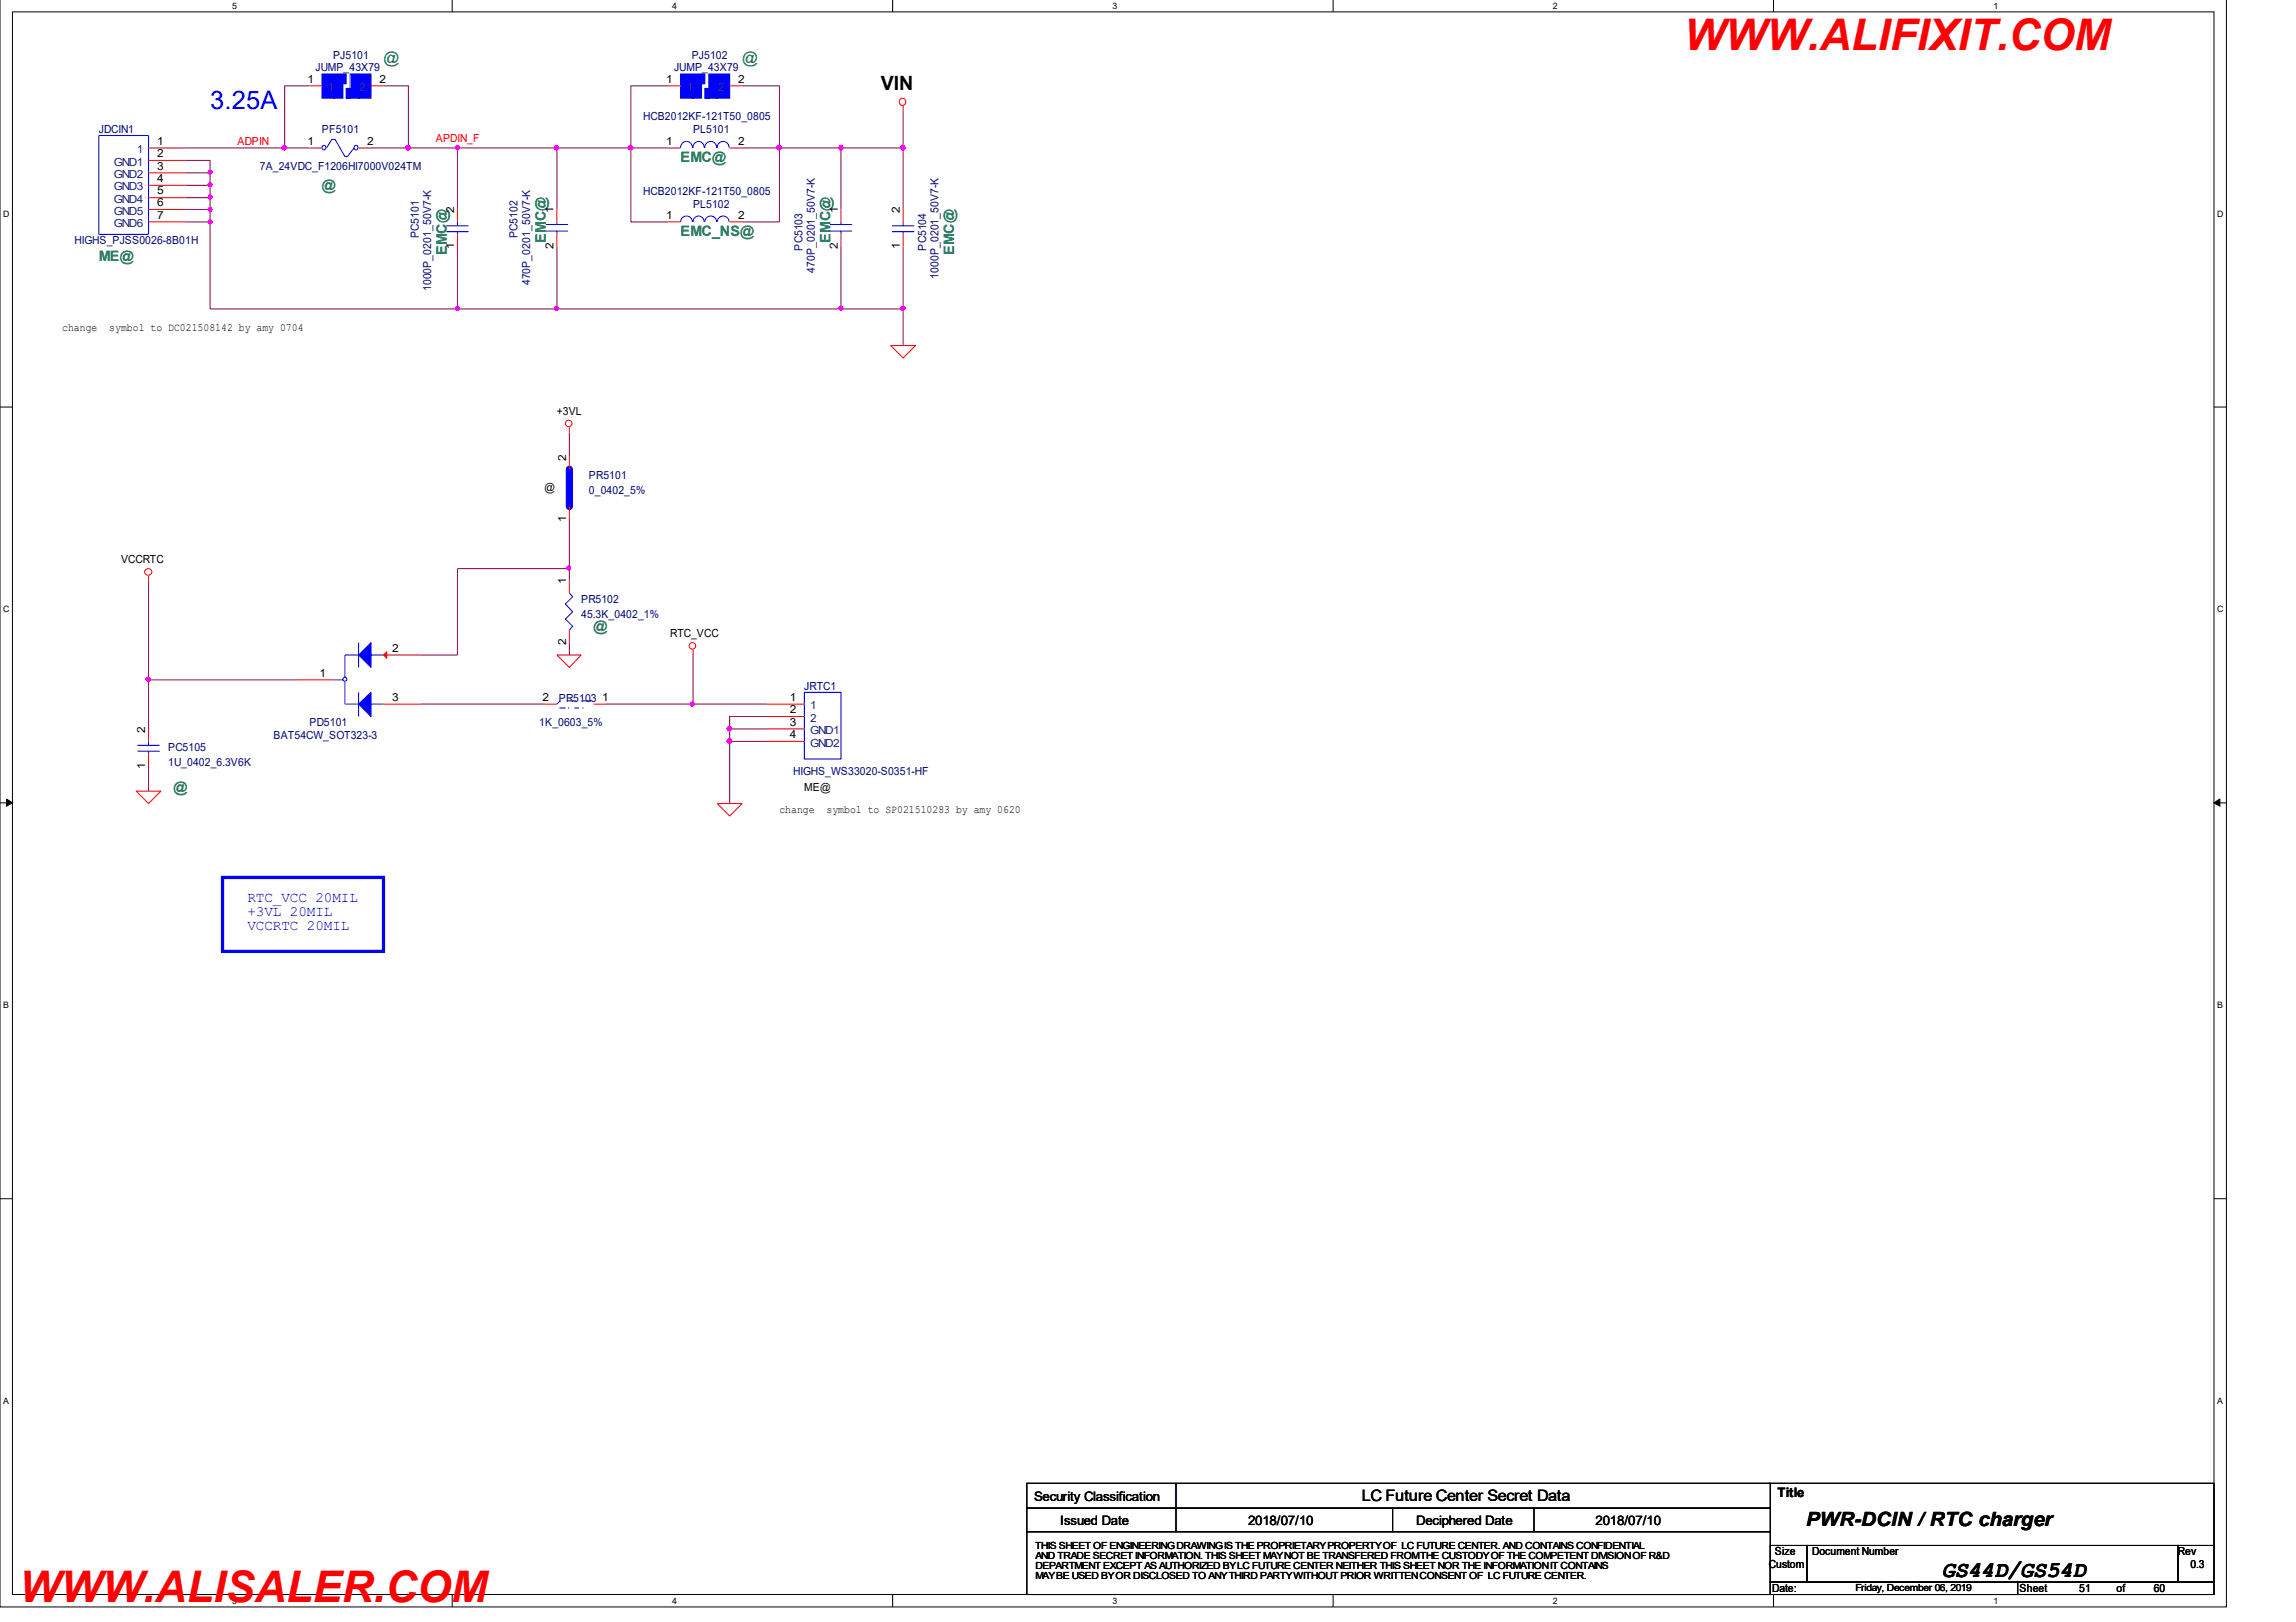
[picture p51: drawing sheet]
<svg xmlns="http://www.w3.org/2000/svg" width="297mm" height="210mm" viewBox="0 0 297 210" stroke-linecap="round" stroke-linejoin="round" font-family="sans-serif">
<defs><g id="words">
<g font-size="5.6" fill="#f00">
<text x="217.9" y="6.4">WWW.ALIFIXIT.COM</text>
<text x="2.5" y="207.3">WWW.ALISALER.COM</text>
</g>
<text font-size="3.3" fill="#00f" x="27.2" y="14.1">3.25A</text>
<text font-size="3" x="251.2" y="204.1">GS44D/GS54D</text>
<g font-size="2.5">
<text x="114" y="11.6">VIN</text>
<text x="233.7" y="197.5">PWR-DCIN /RTC charger</text>
</g>
<g font-size="2" fill="#008000">
<text x="49.6" y="8.1">@</text>
<text x="96" y="8.1">@</text>
</g>
<text font-size="2" x="176.2" y="194.2">LC Future Center Secret Data</text>
<g font-size="1.9" fill="#008040">
<text x="88.1" y="20.9">EMC@</text>
<text x="41.7" y="24.6">@</text>
<text x="12.8" y="33.7">ME@</text>
<text x="57.8" y="33" transform="rotate(-90 57.8 33)">EMC@</text>
<text x="70.6" y="31.4" transform="rotate(-90 70.6 31.4)">EMC@</text>
<text x="88.1" y="30.5">EMC_NS@</text>
<text x="107.4" y="31.4" transform="rotate(-90 107.4 31.4)">EMC@</text>
<text x="123.4" y="33" transform="rotate(-90 123.4 33)">EMC@</text>
<text x="76.8" y="81.7">@</text>
<text x="22.4" y="102.5">@</text>
</g>
<g font-size="1.9" fill="#00f">
<text x="32" y="116.7">RTC_VCC 20MIL</text>
<text x="32" y="118.5">+3VL 20MIL</text>
<text x="32" y="120.4">VCCRTC 20MIL</text>
</g>
<g font-size="1.7">
<text x="133.8" y="194.2">Security Classification</text>
<text x="137.2" y="197.3">Issued Date</text>
<text x="161.5" y="197.4">2018/07/10</text>
<text x="183.2" y="197.4">Deciphered Date</text>
<text x="206.4" y="197.3">2018/07/10</text>
<text x="230" y="193.7">Title</text>
</g>
<g font-size="1.4">
<text x="39.8" y="10.7">1</text>
<text x="49.1" y="10.7">2</text>
<text x="86.2" y="10.7">1</text>
<text x="95.5" y="10.7">2</text>
<text x="20.3" y="21.9">3</text>
<text x="20.3" y="23.6">4</text>
<text x="20.3" y="20.3">2</text>
<text x="20.3" y="18.7">1</text>
<text x="39.8" y="18.7">1</text>
<text x="47.5" y="18.7">2</text>
<text x="86.2" y="18.7">1</text>
<text x="95.5" y="18.7">2</text>
<text x="20.3" y="25.2">5</text>
<text x="20.3" y="26.7">6</text>
<text x="20.3" y="28.3">7</text>
<text x="58.8" y="27.6" transform="rotate(-90 58.8 27.6)">2</text>
<text x="71.6" y="27.6" transform="rotate(-90 71.6 27.6)">1</text>
<text x="86.2" y="28.3">1</text>
<text x="95.5" y="28.3">2</text>
<text x="108.4" y="27.6" transform="rotate(-90 108.4 27.6)">1</text>
<text x="116.4" y="27.6" transform="rotate(-90 116.4 27.6)">2</text>
<text x="58.8" y="32.3" transform="rotate(-90 58.8 32.3)">1</text>
<text x="71.6" y="32.3" transform="rotate(-90 71.6 32.3)">2</text>
<text x="108.4" y="32.3" transform="rotate(-90 108.4 32.3)">2</text>
<text x="116.4" y="32.3" transform="rotate(-90 116.4 32.3)">1</text>
<text x="8" y="42.9">change</text>
<text x="14.1" y="42.9">symbol to DC021508142 by amy 0704</text>
<text x="72.1" y="53.7">+3VL</text>
<text x="73.2" y="59.6" transform="rotate(-90 73.2 59.6)">2</text>
<text x="70.4" y="63.6">@</text>
<text x="73.2" y="67.5" transform="rotate(-90 73.2 67.5)">1</text>
<text x="15.7" y="72.9">VCCRTC</text>
<text x="73.2" y="75.6" transform="rotate(-90 73.2 75.6)">1</text>
<text x="73.2" y="83.5" transform="rotate(-90 73.2 83.5)">2</text>
<text x="86.7" y="82.5">RTC_VCC</text>
<text x="41.3" y="87.6">1</text>
<text x="50.7" y="84.3">2</text>
<text x="18.8" y="94.8" transform="rotate(-90 18.8 94.8)">2</text>
<text x="50.7" y="90.7">3</text>
<text x="70.2" y="90.7">2</text>
<text x="77.9" y="90.7">1</text>
<text x="102.2" y="90.7">1</text>
<text x="102.2" y="92.3">2</text>
<text x="102.2" y="93.9">3</text>
<text x="102.2" y="95.5">4</text>
<text x="18.8" y="99.5" transform="rotate(-90 18.8 99.5)">1</text>
<text x="100.8" y="105.3">change</text>
<text x="104.1" y="102.4">ME@</text>
<text x="106.9" y="105.3">symbol to SP021510283 by amy 0620</text>
<text x="228.9" y="202.9">Custom</text>
<text x="229.6" y="201.3">Size</text>
<text x="234.4" y="201.3">Document Number</text>
<text x="281.8" y="201.3">Rev</text>
<text x="283.4" y="202.9">0.3</text>
<text x="229.3" y="206">Date:</text>
<text x="261.3" y="206">Sheet</text>
<text x="269" y="206">51</text>
<text x="273.8" y="206">of</text>
<text x="278.6" y="206">60</text>
</g>
<g font-size="1.4" fill="#000080">
<text x="40.8" y="9.2">JUMP_43X79</text>
<text x="43.1" y="7.6">PJ5101</text>
<text x="87.2" y="9.2">JUMP_43X79</text>
<text x="89.5" y="7.6">PJ5102</text>
<text x="12.8" y="17.2">JDCIN1</text>
<text x="41.7" y="17.2">PF5101</text>
<text x="83.2" y="15.6">HCB2012KF-121T50_0805</text>
<text x="89.7" y="17.2">PL5101</text>
<text x="33.6" y="22">7A_24VDC_F1206HI7000V024TM</text>
<text x="83.2" y="25.2">HCB2012KF-121T50_0805</text>
<text x="89.7" y="26.9">PL5102</text>
<text x="9.7" y="31.6">HIGHS_PJSS0026-8B01H</text>
<text x="54.2" y="30.8" transform="rotate(-90 54.2 30.8)">PC5101</text>
<text x="67" y="30.8" transform="rotate(-90 67 30.8)">PC5102</text>
<text x="103.8" y="32.4" transform="rotate(-90 103.8 32.4)">PC5103</text>
<text x="105.4" y="35.3" transform="rotate(-90 105.4 35.3)">470P_0201_50V7-K</text>
<text x="119.8" y="32.4" transform="rotate(-90 119.8 32.4)">PC5104</text>
<text x="55.8" y="37.7" transform="rotate(-90 55.8 37.7)">1000P_0201_50V7-K</text>
<text x="68.6" y="36.9" transform="rotate(-90 68.6 36.9)">470P_0201_50V7-K</text>
<text x="121.4" y="36.1" transform="rotate(-90 121.4 36.1)">1000P_0201_50V7-K</text>
<text x="76.2" y="62">PR5101</text>
<text x="76.2" y="63.9">0_0402_5%</text>
<text x="75.2" y="78">PR5102</text>
<text x="75.2" y="79.9">45.3K_0402_1%</text>
<text x="104.1" y="89.3">JRTC1</text>
<text x="35.4" y="95.6">BAT54CW_SOT323-3</text>
<text x="40" y="94">PD5101</text>
<text x="69.8" y="94">1K_0603_5%</text>
<text x="72.3" y="90.9">PR5103</text>
<text x="21.8" y="97.2">PC5105</text>
<text x="21.8" y="99.2">1U_0402_6.3V6K</text>
<text x="102.6" y="100.3">HIGHS_WS33020-S0351-HF</text>
</g>
<g font-size="1.4" fill="#004080">
<text x="42.4" y="11.8">1</text>
<text x="46.5" y="11.8">2</text>
<text x="88.8" y="11.8">1</text>
<text x="92.9" y="11.8">2</text>
<text x="14.7" y="23">GND2</text>
<text x="14.7" y="21.4">GND1</text>
<text x="17.7" y="19.8">1</text>
<text x="14.7" y="24.7">GND3</text>
<text x="14.7" y="26.3">GND4</text>
<text x="14.7" y="27.8">GND5</text>
<text x="14.7" y="29.4">GND6</text>
<text x="104.8" y="91.8">1</text>
<text x="104.8" y="93.4">2</text>
<text x="104.8" y="95">GND1</text>
<text x="104.8" y="96.6">GND2</text>
</g>
<g font-size="1.4" fill="#f00">
<text x="30.7" y="18.8">ADPIN</text>
<text x="56.4" y="18.4">APDIN_F</text>
</g>
<g font-size="1.3">
<text x="133.9" y="200.5">THIS SHEET OF ENGINEERINGDRAWINGIS THE PROPRIETARYPROPERTYOF LC FUTURE CENTER. AND CONTAINS CONFIDENTIAL</text>
<text x="133.9" y="201.8">AND TRADE SECRET INFORMATION. THIS SHEET MAYNOT BE TRANSFERED FROMTHE CUSTODYOF THE COMPETENT DIVISIONOF R&amp;D</text>
<text x="133.9" y="203">DEPARTMENT EXCEPT AS AUTHORIZED BYLC FUTURE CENTER NEITHER THIS SHEET NOR THE INFORMATIONIT CONTAINS</text>
<text x="133.9" y="204.3">MAYBE USED BYOR DISCLOSED TO ANYTHIRD PARTYWITHOUT PRIOR WRITTENCONSENT OF LC FUTURE CENTER.</text>
<text x="240" y="205.9">Friday, December 06, 2019</text>
</g>
<g font-size="1.1">
<text x="30.1" y="1.2">5</text>
<text x="87" y="1.2">4</text>
<text x="143.9" y="1.2">3</text>
<text x="200.9" y="1.2">2</text>
<text x="257.9" y="1.2">1</text>
<text x=".4" y="28.1">D</text>
<text x="286.9" y="28.1">D</text>
<text x=".4" y="79.3">C</text>
<text x="286.9" y="79.3">C</text>
<text x=".4" y="130.5">B</text>
<text x="286.9" y="130.5">B</text>
<text x=".4" y="181.7">A</text>
<text x="286.9" y="181.7">A</text>
<text x="30.1" y="207.6">5</text>
<text x="87" y="207.6">4</text>
<text x="143.9" y="207.6">3</text>
<text x="200.9" y="207.6">2</text>
<text x="257.9" y="207.6">1</text>
</g>
</g></defs>
<path d="M0 -.1v208.1h288v-208.1M1.6 1.5h284.8v204.8h-284.8z" fill="none" stroke="#000" stroke-width=".13"/>
<g fill="#fff">
<path d="M30.1 .2h.5v1.2h-.5z"/>
<path d="M30.1 206.6h.5v1.2h-.5z"/>
</g>
<path d="M58.5 -.1v1.6M58.5 206.3v1.7" fill="none" stroke="#000" stroke-width=".13"/>
<g fill="#fff">
<path d="M87 .2h.5v1.2h-.5z"/>
<path d="M87 206.6h.5v1.2h-.5z"/>
</g>
<path d="M115.5 -.1v1.6M115.5 206.3v1.7" fill="none" stroke="#000" stroke-width=".13"/>
<g fill="#fff">
<path d="M143.9 .2h.5v1.2h-.5z"/>
<path d="M143.9 206.6h.5v1.2h-.5z"/>
</g>
<path d="M172.5 -.1v1.6M172.5 206.3v1.7" fill="none" stroke="#000" stroke-width=".13"/>
<g fill="#fff">
<path d="M200.9 .2h.5v1.2h-.5z"/>
<path d="M200.9 206.6h.5v1.2h-.5z"/>
</g>
<path d="M229.4 -.1v1.6M229.4 206.3v1.7" fill="none" stroke="#000" stroke-width=".13"/>
<g fill="#fff">
<path d="M257.9 .2h.5v1.2h-.5z"/>
<path d="M257.9 206.6h.5v1.2h-.5z"/>
<path d="M.4 27.1h.7v1.2h-.7z"/>
<path d="M286.9 27.1h.6v1.2h-.6z"/>
<path d="M.4 78.2h.7v1.2h-.7z"/>
<path d="M286.9 78.2h.6v1.2h-.6z"/>
</g>
<path d="M0 52.7h1.6M286.4 52.7h1.6" fill="none" stroke="#000" stroke-width=".13"/>
<g fill="#fff">
<path d="M.4 129.5h.6v1.2h-.6z"/>
<path d="M286.9 129.5h.5v1.2h-.5z"/>
</g>
<path d="M0 103.9h1.6M286.4 103.9h1.6" fill="none" stroke="#000" stroke-width=".13"/>
<path d="M.8 103.4l.8 .5-.8 .4zM286.4 103.9l.8-.5v.9z" fill="#000" stroke="#000" stroke-width=".13"/>
<g fill="#fff">
<path d="M.4 180.7h.5v1.2h-.5z"/>
<path d="M286.9 180.7h.5v1.2h-.5z"/>
</g>
<g fill="none" stroke="#000" stroke-width=".13">
<path d="M0 155.1h1.6M286.4 155.1h1.6M132.8 192h96.2v3.2h-96.2zM132.8 195.2h96.2v3h-96.2zM132.8 198.2h96.2v8.1h-96.2zM152.1 192v6.2M180.2 195.2v3M198.5 195.2v3M228.9 192h57.5v8M229 200h4.8v4.7h-4.8zM233.8 200h48v4.7h-48zM281.8 200h4.6v4.7h-4.6z"/>
<path d="M229 204.7h32v1.6h-32zM261 204.7h25.4v1.6h-25.4z"/>
</g>
<path d="M28.8 113.6h20.8v9.5h-20.8z" fill="none" stroke="#00f" stroke-width=".42"/>
<g fill="none" stroke="#f00" stroke-width=".13">
<path d="M86.4 19.1h1.7M94.4 19.1h1.6M116.8 13.7v.6M59.2 30.3v1.6M59.2 27.1v1.6M72.1 27.1v1.6M72.1 30.3v1.6M116.8 30.3v1.6M116.8 27.1v1.6M73.7 55.3v.7M115.2 44.7h3.2l-1.6 1.6zM19.2 74.5v.6"/>
<path d="M73.7 75.1v1.6M19.2 97.6v1.6M19.2 94.3v1.6M70.4 91.1h1.7M72.1 84.8h3.1l-1.5 1.6zM73.7 81.5v1.7M76.8 91.1h1.6M89.7 84.1v.7M99.2 91.1h4.9M99.2 92.7h4.9M99.2 94.3h4.9M99.2 95.9h4.9"/>
<path d="M17.6 102.4h3.2l-1.6 1.6zM92.8 104h3.2l-1.6 1.6z"/>
<circle cx="116.7" cy="13.2" r=".45"/>
<circle cx="73.6" cy="54.8" r=".42"/>
<circle cx="19.2" cy="74" r=".45"/>
<circle cx="89.6" cy="83.6" r=".42"/>
</g>
<g fill="none" stroke="#00f" stroke-width=".13">
<path d="M89.6 19.1a.76 .76 0 0 0-.8-.8 .76 .76 0 0 0-.7 .8M91.1 19.1a.72 .72 0 0 0-.7-.8 .72 .72 0 0 0-.7 .8M92.7 19.1a.76 .76 0 0 0-.8-.8 .76 .76 0 0 0-.7 .8M94.3 19.1a.76 .76 0 0 0-.7-.8 .76 .76 0 0 0-.8 .8M57.7 29.2h2.9M57.7 30h2.9M59.2 30v.3M59.2 28.7v.5M70.6 29.9h2.9M70.6 29.1h2.9M72.1 28.7v.4M72.1 29.9v.4"/>
<path d="M115.4 29.2h2.9M115.4 30h2.9M116.8 30v.3M116.8 28.7v.5M73.7 76.7l.4 .5-.9 1 .9 1-.9 .9 .9 .9-.4 .5M17.8 96.4h2.9M17.8 97.2h2.9M19.2 97.2v.4M19.2 95.9v.5M72.4 91.6h.8M72.5 90.7l-.4 .4M73.4 90.7h.8"/>
<path d="M73.5 91.6h.1M74.3 91.6h.6M74.4 90.7h.1M75.2 90.7h1.3M75.4 91.6h.1M76.4 90.7h.1M104.1 89.6h4.7v8.6h-4.7z"/>
</g>
<path d="M41.7 9.7h1.5v3h-1.5z" fill="#00f"/>
<path d="M41.7 9.6h1.5v3.1h-1.5z" fill="none" stroke="#00f" stroke-width=".13"/>
<path d="M43.3 9.7h1.1v3h-1.1z" fill="#00f"/>
<path d="M43.2 9.6h1.2v3.1h-1.2z" fill="none" stroke="#00f" stroke-width=".13"/>
<path d="M44.4 9.7h.4v1.2h-.4z" fill="#00f"/>
<path d="M44.4 9.6h.4v1.3h-.4z" fill="none" stroke="#00f" stroke-width=".13"/>
<path d="M44.9 11.5h.4v1.2h-.4z" fill="#00f"/>
<path d="M44.8 11.4h.5v1.3h-.5z" fill="none" stroke="#00f" stroke-width=".13"/>
<path d="M45.4 9.7h1v3h-1z" fill="#00f"/>
<path d="M45.3 9.6h1.1v3.1h-1.1z" fill="none" stroke="#00f" stroke-width=".13"/>
<path d="M46.5 9.7h1.5v3h-1.5z" fill="#00f"/>
<path d="M12.8 17.5h6.4v12.8h-6.4zM46.4 9.6h1.6v3.1h-1.6zM88.1 28.7a.76 .76 0 0 1 .7-.7 .76 .76 0 0 1 .8 .7M89.7 28.7a.72 .72 0 0 1 .7-.7 .72 .72 0 0 1 .7 .7M91.2 28.7a.76 .76 0 0 1 .7-.7 .76 .76 0 0 1 .8 .7M92.8 28.7a.76 .76 0 0 1 .8-.7 .76 .76 0 0 1 .7 .7M107.4 29.9h2.8M107.4 29.1h2.8M108.8 28.7v.4M108.8 29.9v.4" fill="none" stroke="#00f" stroke-width=".13"/>
<g fill="none" stroke="#f00" stroke-width=".13">
<path d="M19.2 19.1h4.8M40 11.1h1.7M48 11.1h1.6M19.2 22.4h4.8M19.2 24h4.8M19.2 20.8h4.8M19.2 25.6h4.8M19.2 27.1h4.8M19.2 28.7h4.8M86.4 28.7h1.7M94.4 28.7h1.6M108.8 27.1v1.6"/>
<path d="M108.8 30.3v1.6"/>
</g>
<path d="M88.1 9.7h1.6v3h-1.6z" fill="#00f"/>
<path d="M88.1 9.6h1.6v3.1h-1.6z" fill="none" stroke="#00f" stroke-width=".13"/>
<path d="M89.7 9.7h1.1v3h-1.1z" fill="#00f"/>
<path d="M89.7 9.6h1.1v3.1h-1.1z" fill="none" stroke="#00f" stroke-width=".13"/>
<path d="M90.8 9.7h.4v1.2h-.4z" fill="#00f"/>
<path d="M90.8 9.6h.4v1.3h-.4z" fill="none" stroke="#00f" stroke-width=".13"/>
<path d="M91.3 11.5h.4v1.2h-.4z" fill="#00f"/>
<path d="M91.2 11.4h.5v1.3h-.5z" fill="none" stroke="#00f" stroke-width=".13"/>
<path d="M91.8 9.7h1v3h-1z" fill="#00f"/>
<path d="M91.7 9.6h1.1v3.1h-1.1z" fill="none" stroke="#00f" stroke-width=".13"/>
<path d="M92.9 9.7h1.5v3h-1.5z" fill="#00f"/>
<g fill="none" stroke="#00f" stroke-width=".13">
<path d="M42.2 19.1l.7-1.1h.4l1.3 2.2h.4l.8-1.1M92.8 9.6h1.6v3.1h-1.6zM43.2 88h1.2M44.6 88.2v2.9h1.8M46.4 84.8h-1.8v2.8M46.4 83.2v3.2M46.4 89.6v3.1M48 84.8h1.6M48 91.1h1.6"/>
<circle cx="41.9" cy="19.1" r=".28"/>
<circle cx="46" cy="19.1" r=".28"/>
<circle cx="44.6" cy="87.9" r=".25"/>
</g>
<path d="M40 19.1h1.7M46.4 19.1h1.6M86.4 11.1h1.7M94.4 11.1h1.6M73.7 59.1v1.6M73.7 65.5v1.7M38.4 88h4.8M49.6 91.1h4.8M49.6 84.8h4.8" fill="none" stroke="#f00" stroke-width=".13"/>
<path d="M73.7 60.7v4.8" fill="none" stroke="#00f" stroke-width=".93"/>
<g fill="#00f" stroke="#00f" stroke-width=".13">
<path d="M48 83.2v3.2l-1.6-1.6z"/>
<path d="M46.4 91.1l1.6-1.5v3.1z"/>
</g>
<path d="M49.6 84.8l.4-.5v.9z" fill="#f00" stroke="#f00" stroke-width=".13"/>
<g fill="none" stroke="#800040" stroke-width=".13">
<path d="M24 19.1h12.8M40 11.1h-3.2v8h3.2M48 19.1h4.8M49.6 11.1h3.2v8h6.4M59.2 19.1v8M59.2 19.1h12.9M72.1 19.1v8M72.1 19.1h9.5M81.6 19.1v9.6h4.8M81.6 19.1h4.8M86.4 11.1h-4.8v8M96 19.1h4.8"/>
<path d="M96 11.1h4.8v8M100.8 19.1v9.6h-4.8M100.8 19.1h8M108.8 19.1v8M108.8 19.1h8M116.8 19.1v8M116.8 14.3v4.8M24 24h3.2v1.6M24 25.6h3.2M24 28.7h3.2v11.3h32M24 20.8h3.2v1.6M24 22.4h3.2v1.6"/>
<path d="M24 27.1h3.2v1.6M27.2 25.6v1.5M59.2 31.9v8.1M59.2 40h12.9M72.1 40h36.7M72.1 31.9v8.1M108.8 31.9v8.1M108.8 40h8M116.8 40v4.7M116.8 31.9v8.1M73.7 56v3.1M19.2 75.1v12.9"/>
<path d="M73.7 73.6h-14.5v11.2h-4.8M73.7 67.2v6.4M73.7 73.6v1.5M19.2 99.2v3.2M19.2 88v6.3M19.2 88h19.2M54.4 91.1h16M73.7 83.2v1.6M89.7 91.1h9.5M89.7 84.8v6.3h-11.3M99.2 92.7h-4.8v1.6M99.2 94.3h-4.8v1.6"/>
<path d="M99.2 95.9h-4.8v8.1"/>
</g>
<g fill="#f0f" stroke="#f0f" stroke-width=".13">
<circle cx="116.8" cy="19.1" r=".3"/>
<circle cx="108.8" cy="19.1" r=".28"/>
<circle cx="116.8" cy="39.9" r=".28"/>
<circle cx="27.2" cy="25.5" r=".25"/>
<circle cx="108.8" cy="39.9" r=".25"/>
<circle cx="72" cy="39.9" r=".25"/>
<circle cx="71.9" cy="19.1" r=".28"/>
<circle cx="81.6" cy="19.1" r=".3"/>
<circle cx="59.2" cy="39.9" r=".25"/>
<circle cx="19.2" cy="87.9" r=".28"/>
<circle cx="73.6" cy="73.5" r=".25"/>
<circle cx="27.2" cy="22.3" r=".25"/>
<circle cx="27.2" cy="23.9" r=".25"/>
<circle cx="27.2" cy="27.1" r=".25"/>
<circle cx="27.2" cy="28.7" r=".25"/>
<circle cx="100.8" cy="19.1" r=".3"/>
<circle cx="89.6" cy="91.1" r=".25"/>
<circle cx="94.4" cy="94.3" r=".3"/>
<circle cx="94.4" cy="95.9" r=".3"/>
<circle cx="36.8" cy="19.1" r=".3"/>
<circle cx="52.8" cy="19.1" r=".3"/>
<circle cx="59.2" cy="19.1" r=".28"/>
</g>
<use href="#words"/>
</svg>
